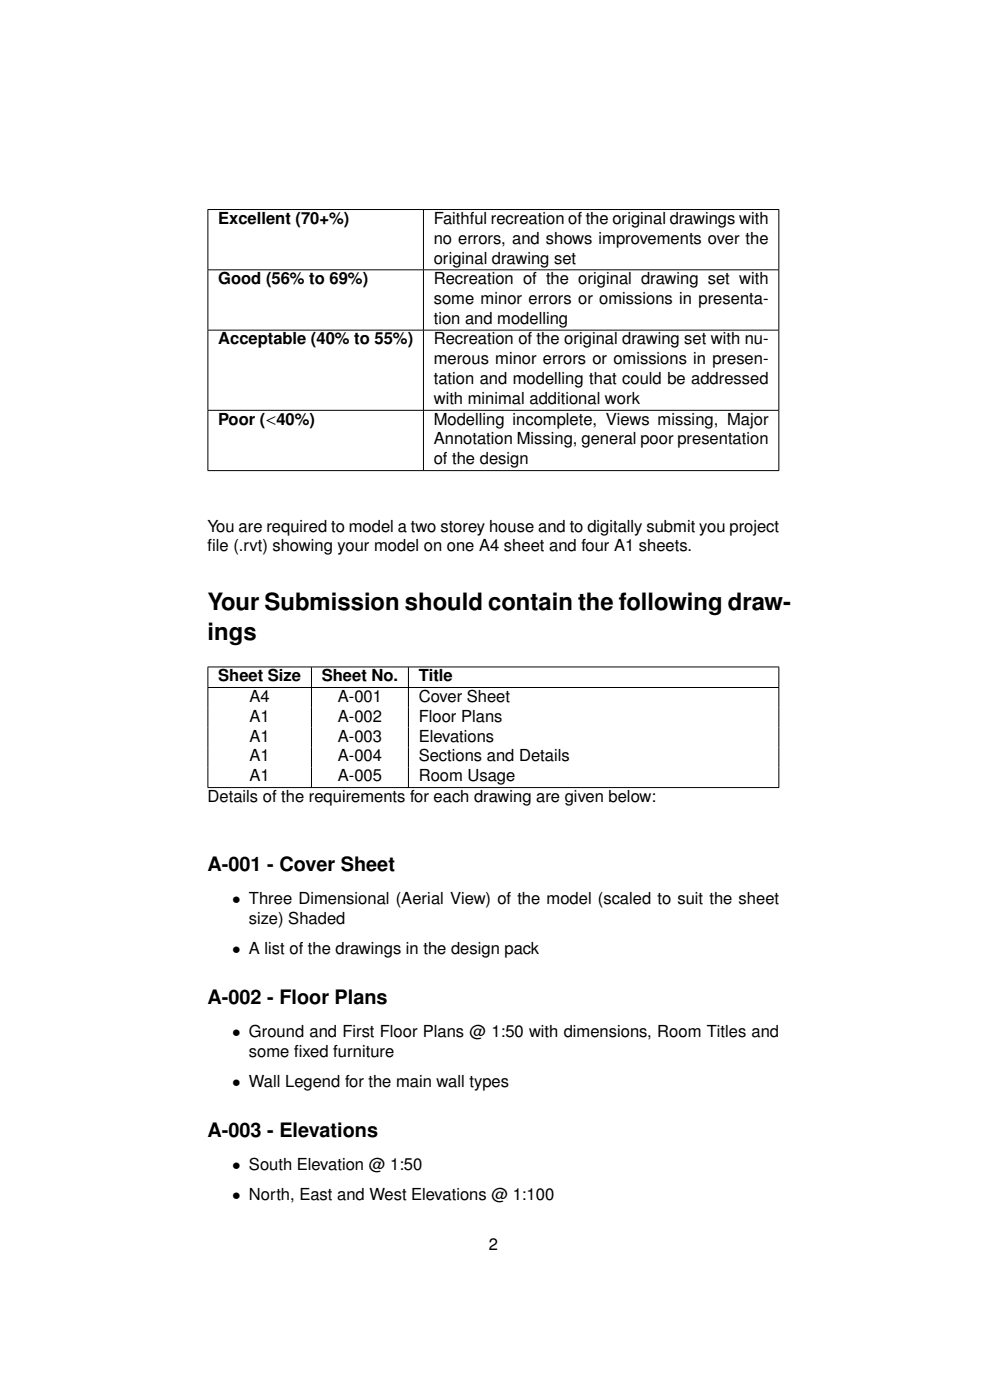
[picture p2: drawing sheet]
<svg xmlns="http://www.w3.org/2000/svg" width="210mm" height="297mm" viewBox="0 0 210 297" stroke-linecap="round" stroke-linejoin="round" font-family="sans-serif">
<defs><g id="words">
<g font-size="5.1">
<text x="44" y="129.4">Your Submission should contain the following draw-</text>
<text x="44" y="135.7">ings</text>
</g>
<g font-size="4.2">
<text x="44" y="184.8">A-001 - Cover Sheet</text>
<text x="44" y="213">A-002 - Floor Plans</text>
<text x="44" y="241.2">A-003 - Elevations</text>
</g>
<g font-size="3.5">
<text x="46.3" y="47.5">Excellent (70+%)</text>
<text x="92" y="47.5">Faithful recreation of the original drawings with</text>
<text x="92" y="51.7">no errors, and shows improvements over the</text>
<text x="92" y="55.9">original drawing set</text>
<text x="46.3" y="60.3">Good (56% to 69%)</text>
<text x="92" y="60.3">Recreation of the original drawing set with</text>
<text x="92" y="64.5">some minor errors or omissions in presenta-</text>
<text x="92" y="68.7">tion and modelling</text>
<text x="46.3" y="73.1">Acceptable (40% to 55%)</text>
<text x="92" y="73.1">Recreation of the original drawing set with nu-</text>
<text x="92" y="77.3">merous minor errors or omissions in presen-</text>
<text x="92" y="81.5">tation and modelling that could be addressed</text>
<text x="92" y="85.7">with minimal additional work</text>
<text x="46.3" y="90.1">Poor (&lt;40%)</text>
<text x="92" y="90.1">Modelling incomplete, Views missing, Major</text>
<text x="92" y="94.3">Annotation Missing, general poor presentation</text>
<text x="92" y="98.5">of the design</text>
<text x="44" y="112.8">You are required to model a two storey house and to digitally submit you project</text>
<text x="44" y="117">f</text>
<text x="44" y="117">ile (.rvt) showing your model on one A4 sheet and four A1 sheets.</text>
<text x="46.3" y="144.5">Sheet Size</text>
<text x="52.9" y="148.9">A4</text>
<text x="68.2" y="144.5">Sheet No.</text>
<text x="71.7" y="148.9">A-001</text>
<text x="88.8" y="144.5">Title</text>
<text x="88.8" y="148.9">Cover Sheet</text>
<text x="52.9" y="153.1">A1</text>
<text x="71.7" y="153.1">A-002</text>
<text x="88.8" y="153.1">Floor Plans</text>
<text x="52.9" y="157.3">A1</text>
<text x="52.9" y="161.5">A1</text>
<text x="71.7" y="157.3">A-003</text>
<text x="71.7" y="161.5">A-004</text>
<text x="88.8" y="157.3">Elevations</text>
<text x="88.8" y="161.5">Sections and Details</text>
<text x="52.9" y="165.7">A1</text>
<text x="71.7" y="165.7">A-005</text>
<text x="88.8" y="165.7">Room Usage</text>
<text x="44" y="170.1">Details of the requirements for each drawing are given below:</text>
<text x="49.2" y="191.8">• Three Dimensional (Aerial View) of the model (scaled to suit the sheet</text>
<text x="52.8" y="196">size) Shaded</text>
<text x="49.2" y="202.4">• A list of the drawings in the design pack</text>
<text x="49.2" y="220">• Ground and First Floor Plans @ 1:50 with dimensions, Room Titles and</text>
<text x="52.8" y="224.2">some f</text>
<text x="62.4" y="224.2">ixed furniture</text>
<text x="49.2" y="230.6">• Wall Legend for the main wall types</text>
<text x="49.2" y="248.1">• South Elevation @ 1:50</text>
<text x="49.2" y="254.6">• North, East and West Elevations @ 1:100</text>
<text x="103.7" y="265.1">2</text>
</g>
</g></defs>
<g fill="none" stroke="#000" stroke-width=".21">
<path d="M44 44.4h121.3M44 57.2h121.3M44.1 44.5v12.7M44.1 57.3v12.7M89.8 44.5v12.7M89.8 57.3v12.7M165.2 44.5v12.7M165.2 57.3v12.7M44 70h121.3M44.1 70.1v16.9M89.8 70.1v16.9M165.2 70.1v16.9"/>
<path d="M44 87h121.3M44 99.8h121.3M44.1 87.1v12.7M89.8 87.1v12.7M165.2 87.1v12.7M44 141.5h121.3M44 145.8h121.3M44.1 141.6v4.2M44.1 145.9v21.1M66.1 141.6v4.2M66.1 145.9v21.1M86.6 141.6v4.2"/>
<path d="M86.6 145.9v21.1M165.2 141.6v4.2M165.2 145.9v21.1M44 167.1h121.3"/>
</g>
<use href="#words"/>
</svg>
